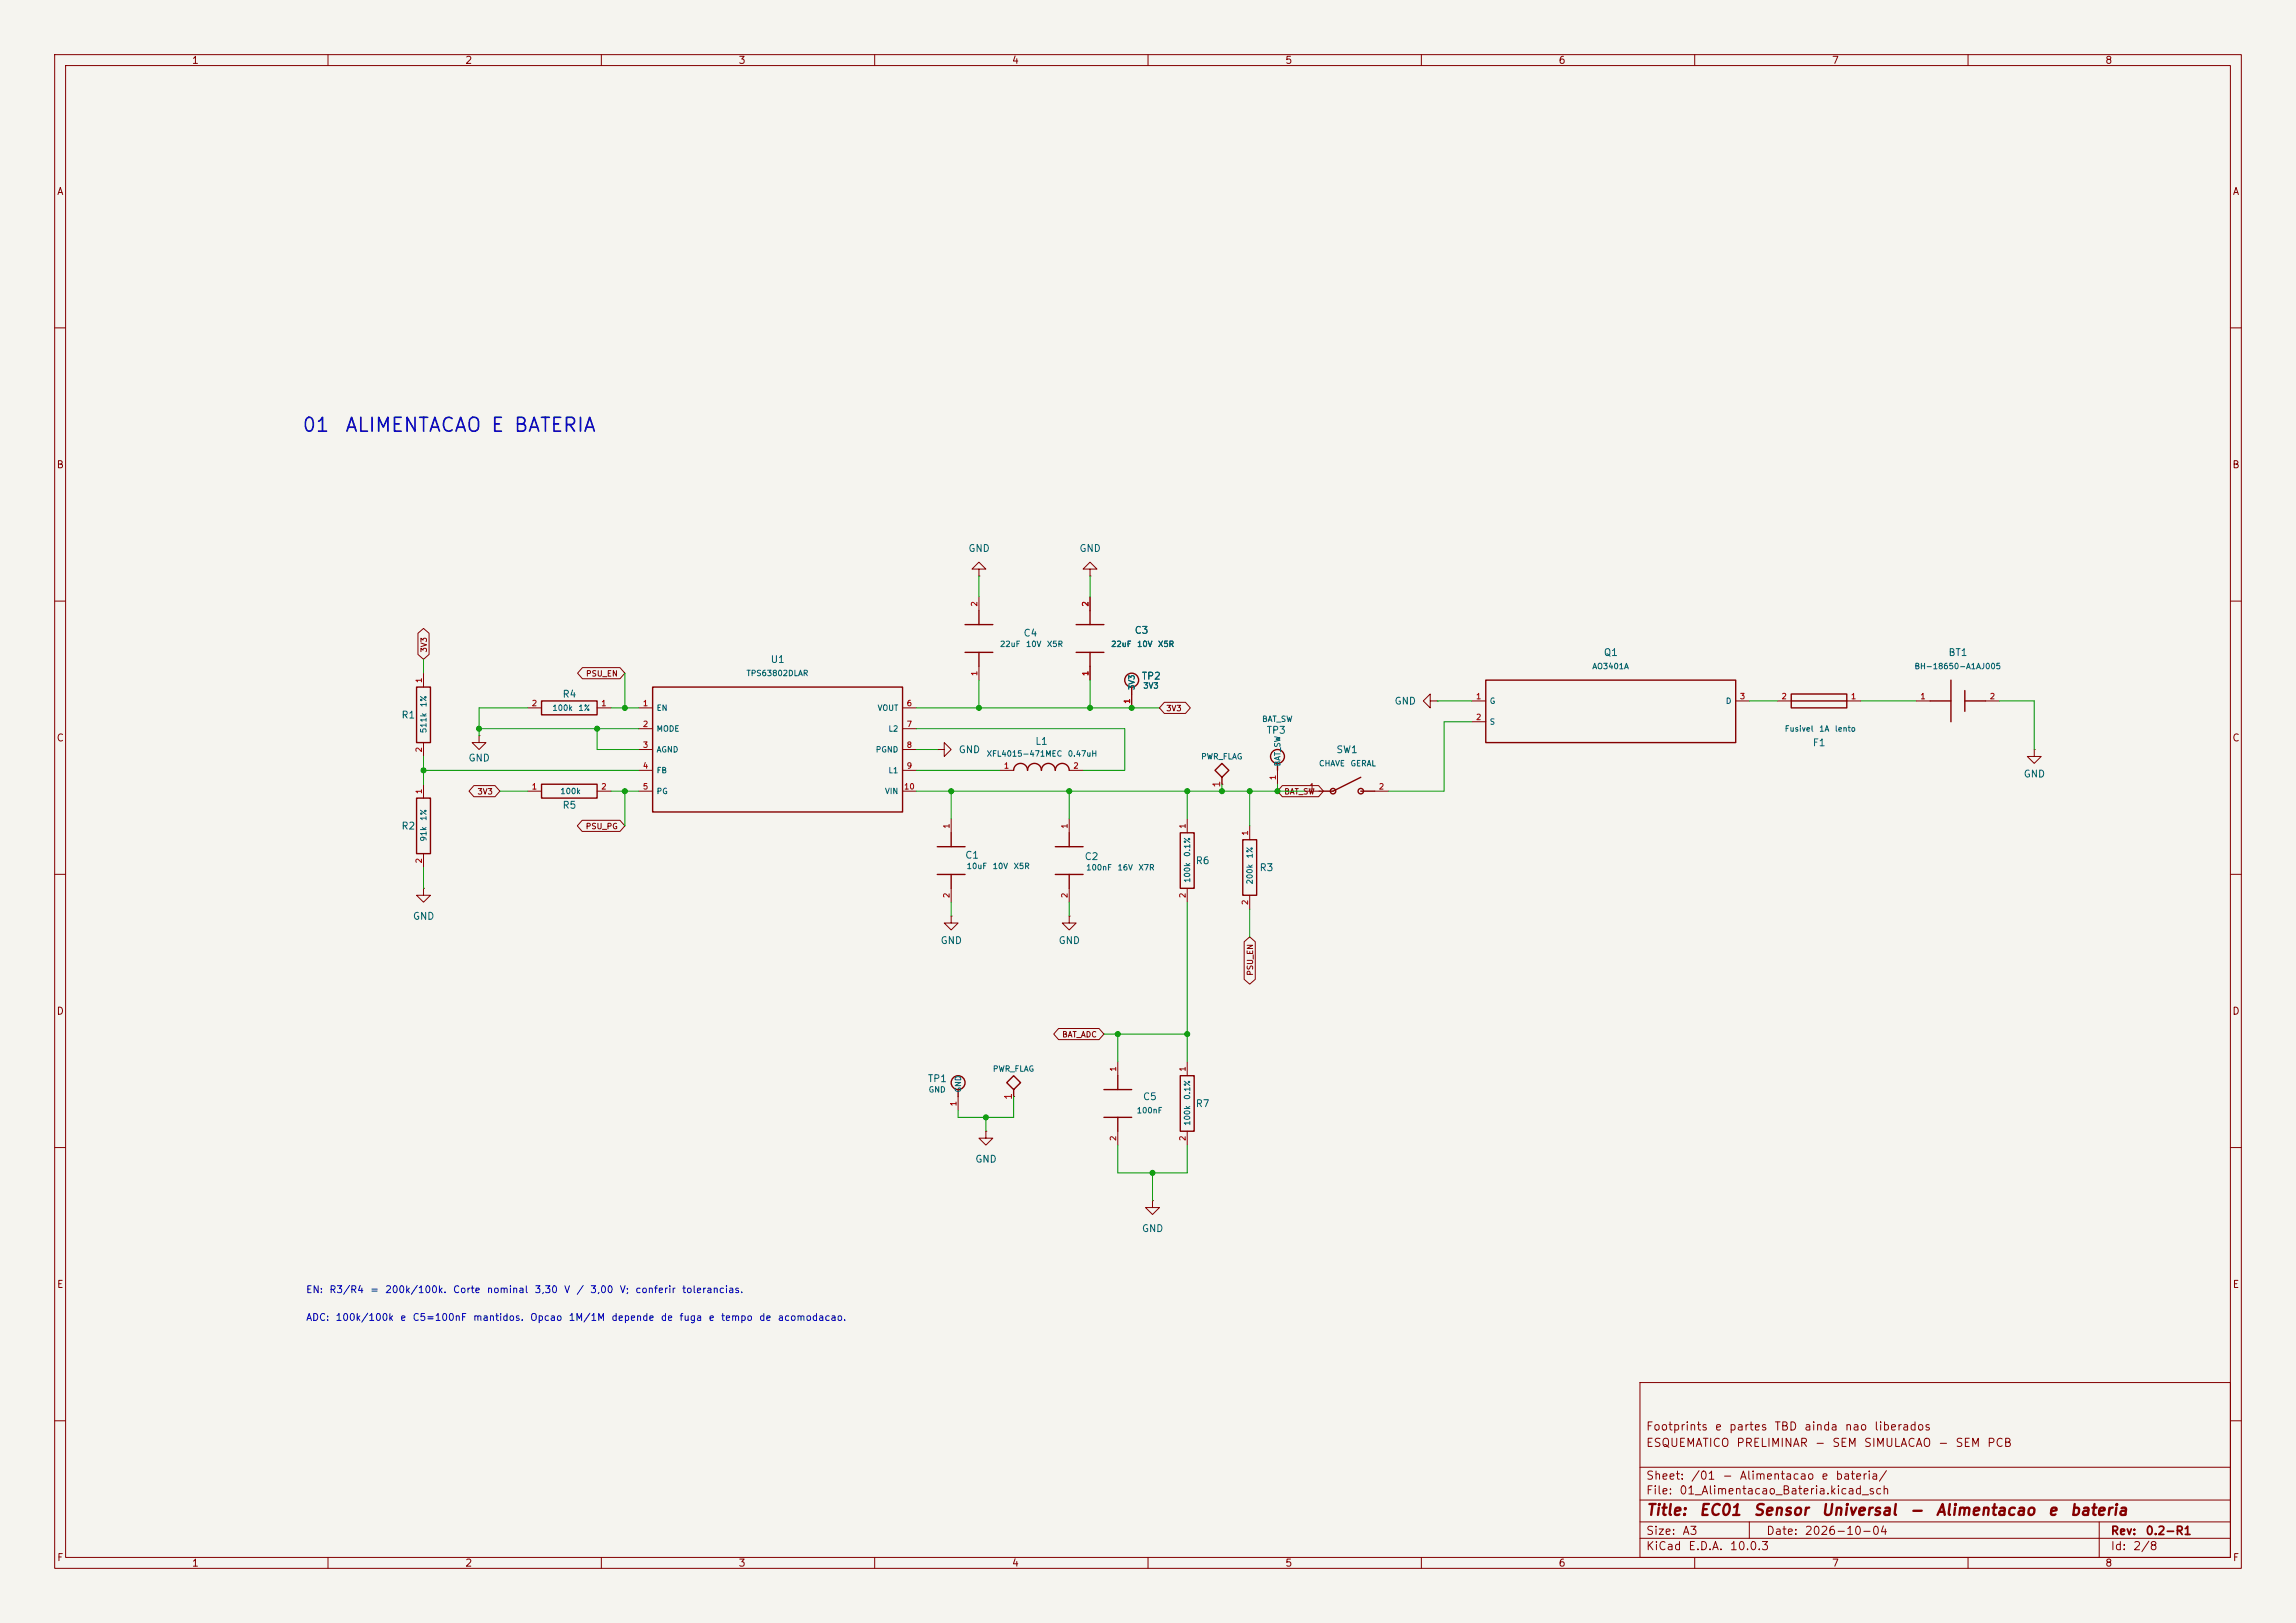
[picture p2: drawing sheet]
<svg xmlns="http://www.w3.org/2000/svg" width="420mm" height="297mm" viewBox="0 0 420 297" stroke-linecap="round" stroke-linejoin="round" font-family="sans-serif">
<defs><g id="words">
<g font-size="2.5" fill="#0000c2">
<text x="55.1" y="79.7">01</text>
<text x="63" y="79.7">ALIMENTACAO E BATERIA</text>
</g>
<g font-size="2" fill="#840000">
<text x="301" y="277.8">Title:</text>
<text x="310.7" y="277.8">EC01</text>
<text x="320.6" y="277.8">Sensor</text>
<text x="333" y="277.8">Universal</text>
<text x="349.2" y="277.8">-</text>
<text x="354" y="277.8">Alimentacao</text>
<text x="374.5" y="277.8">e</text>
<text x="378.5" y="277.8">bateria</text>
</g>
<g font-size="1.5" fill="#840000">
<text x="301" y="262.1">Footprints</text>
<text x="313.6" y="262.1">e</text>
<text x="316.2" y="262.1">partes</text>
<text x="324.5" y="262.1">TBD</text>
<text x="329.9" y="262.1">ainda</text>
<text x="337.3" y="262.1">nao</text>
<text x="342.7" y="262.1">liberados</text>
<text x="301" y="265.1">ESQUEMATICO</text>
<text x="317.5" y="265.1">PRELIMINAR</text>
<text x="331.9" y="265.1">-</text>
<text x="335" y="265.1">SEM</text>
<text x="340.8" y="265.1">SIMULACAO</text>
<text x="354.4" y="265.1">-</text>
<text x="357.6" y="265.1">SEM</text>
<text x="363.4" y="265.1">PCB</text>
<text x="301" y="273.8">File:</text>
<text x="301" y="271.1">Sheet:</text>
<text x="307.1" y="273.8">01_Alimentacao_Bateria.kicad_sch</text>
<text x="309.2" y="271.1">/01</text>
<text x="314.9" y="271.1">-</text>
<text x="318.1" y="271.1">Alimentacao</text>
<text x="333" y="271.1">e</text>
<text x="335.6" y="271.1">bateria/</text>
<text x="301" y="281.2">Size:</text>
<text x="307.6" y="281.2">A3</text>
<text x="323" y="281.2">Date:</text>
<text x="330" y="281.2">2026-10-04</text>
<text x="386" y="281.2">Rev:</text>
<text x="392.4" y="281.2">0.2-R1</text>
<text x="301" y="284">KiCad</text>
<text x="308.7" y="284">E.D.A.</text>
<text x="316.3" y="284">10.0.3</text>
<text x="386" y="284">Id:</text>
<text x="390.1" y="284">2/8</text>
</g>
<g font-size="1.3" fill="#840000">
<text x="35" y="12">1</text>
<text x="85" y="12">2</text>
<text x="135" y="12">3</text>
<text x="185" y="12">4</text>
<text x="235" y="12">5</text>
<text x="285" y="12">6</text>
<text x="335" y="12">7</text>
<text x="385" y="12">8</text>
<text x="10.3" y="36">A</text>
<text x="408.3" y="36">A</text>
<text x="10.3" y="86">B</text>
<text x="408.2" y="86">B</text>
<text x="10.3" y="136">C</text>
<text x="408.2" y="136">C</text>
<text x="10.3" y="186">D</text>
<text x="408.2" y="186">D</text>
<text x="10.3" y="236">E</text>
<text x="408.3" y="236">E</text>
<text x="10.3" y="286">F</text>
<text x="35" y="287">1</text>
<text x="85" y="287">2</text>
<text x="135" y="287">3</text>
<text x="185" y="287">4</text>
<text x="235" y="287">5</text>
<text x="285" y="287">6</text>
<text x="335" y="287">7</text>
<text x="385" y="287">8</text>
<text x="408.3" y="286">F</text>
</g>
<g font-size="1.3" fill="#006464">
<text x="177" y="101.3">GND</text>
<text x="197.4" y="101.3">GND</text>
<text x="187.1" y="116.8">C4</text>
<text x="207.4" y="116.3">C3</text>
<text x="140.9" y="121.6">U1</text>
<text x="208.7" y="124.7">TP2</text>
<text x="293.3" y="120.4">Q1</text>
<text x="356.3" y="120.4">BT1</text>
<text x="73.3" y="131.8">R1</text>
<text x="102.8" y="128">R4</text>
<text x="255" y="129.2">GND</text>
<text x="189.3" y="136.6">L1</text>
<text x="231.6" y="134.6">TP3</text>
<text x="331.5" y="136.9">F1</text>
<text x="85.6" y="139.7">GND</text>
<text x="175.3" y="138.1">GND</text>
<text x="244.3" y="138.1">SW1</text>
<text x="370.1" y="142.6">GND</text>
<text x="102.8" y="148.3">R5</text>
<text x="73.3" y="152.1">R2</text>
<text x="176.5" y="157.4">C1</text>
<text x="198.3" y="157.7">C2</text>
<text x="218.6" y="158.5">R6</text>
<text x="230.3" y="159.7">R3</text>
<text x="75.4" y="168.6">GND</text>
<text x="172" y="173.1">GND</text>
<text x="193.5" y="173.1">GND</text>
<text x="169.6" y="198.3">TP1</text>
<text x="209" y="201.6">C5</text>
<text x="218.6" y="202.9">R7</text>
<text x="178.3" y="213.1">GND</text>
<text x="208.8" y="225.8">GND</text>
</g>
<g font-size="1.3" fill="#a90000">
<text x="223.5" y="144.2" transform="rotate(-90 223.5 144.2)">1</text>
<text x="185.4" y="201.4" transform="rotate(-90 185.4 201.4)">1</text>
</g>
<g font-size="1.3" fill="#0000c2">
<text x="55.9" y="236.9">EN:</text>
<text x="60.1" y="236.9">R3/R4</text>
<text x="67.6" y="236.9">=</text>
<text x="70.3" y="236.9">200k/100k.</text>
<text x="82.8" y="236.9">Corte</text>
<text x="88.9" y="236.9">nominal</text>
<text x="97.7" y="236.9">3,30</text>
<text x="103.1" y="236.9">V</text>
<text x="105.3" y="236.9">/</text>
<text x="107.8" y="236.9">3,00</text>
<text x="113.2" y="236.9">V;</text>
<text x="116.1" y="236.9">conferir</text>
<text x="124.7" y="236.9">tolerancias.</text>
<text x="55.9" y="242">ADC:</text>
<text x="61.3" y="242">100k/100k</text>
<text x="73.1" y="242">e</text>
<text x="75.4" y="242">C5=100nF</text>
<text x="86.4" y="242">mantidos.</text>
<text x="96.9" y="242">Opcao</text>
<text x="103.9" y="242">1M/1M</text>
<text x="111.7" y="242">depende</text>
<text x="120.8" y="242">de</text>
<text x="124.2" y="242">fuga</text>
<text x="129.5" y="242">e</text>
<text x="131.8" y="242">tempo</text>
<text x="138.8" y="242">de</text>
<text x="142.2" y="242">acomodacao.</text>
</g>
<g font-size="1" fill="#a90000">
<text x="179" y="111.1" transform="rotate(-90 179 111.1)">2</text>
<text x="199.3" y="111.1" transform="rotate(-90 199.3 111.1)">2</text>
<text x="77.4" y="125.1" transform="rotate(-90 77.4 125.1)">1</text>
<text x="179" y="123.8" transform="rotate(-90 179 123.8)">1</text>
<text x="199.3" y="123.8" transform="rotate(-90 199.3 123.8)">1</text>
<text x="97.2" y="129.5">2</text>
<text x="109.9" y="129.5">1</text>
<text x="117.5" y="129.5">1</text>
<text x="165.8" y="129.5">6</text>
<text x="206.9" y="128.9" transform="rotate(-90 206.9 128.9)">1</text>
<text x="269.9" y="128.2">1</text>
<text x="318.2" y="128.2">3</text>
<text x="325.8" y="128.2">2</text>
<text x="338.5" y="128.2">1</text>
<text x="351.2" y="128.2">1</text>
<text x="363.9" y="128.2">2</text>
<text x="77.4" y="137.8" transform="rotate(-90 77.4 137.8)">2</text>
<text x="117.5" y="133.3">2</text>
<text x="117.5" y="137.1">3</text>
<text x="165.8" y="133.3">7</text>
<text x="165.8" y="137.1">8</text>
<text x="269.9" y="132">2</text>
<text x="117.5" y="140.9">4</text>
<text x="165.8" y="140.9">9</text>
<text x="183.5" y="140.9">1</text>
<text x="196.2" y="140.9">2</text>
<text x="233.6" y="142.9" transform="rotate(-90 233.6 142.9)">1</text>
<text x="77.4" y="145.4" transform="rotate(-90 77.4 145.4)">1</text>
<text x="97.2" y="144.7">1</text>
<text x="109.9" y="144.7">2</text>
<text x="117.5" y="144.7">5</text>
<text x="165.3" y="144.7">10</text>
<text x="239.4" y="144.7">1</text>
<text x="252.1" y="144.7">2</text>
<text x="173.9" y="151.7" transform="rotate(-90 173.9 151.7)">1</text>
<text x="195.5" y="151.7" transform="rotate(-90 195.5 151.7)">1</text>
<text x="217.1" y="151.7" transform="rotate(-90 217.1 151.7)">1</text>
<text x="228.5" y="153" transform="rotate(-90 228.5 153)">1</text>
<text x="77.4" y="158.1" transform="rotate(-90 77.4 158.1)">2</text>
<text x="173.9" y="164.4" transform="rotate(-90 173.9 164.4)">2</text>
<text x="195.5" y="164.4" transform="rotate(-90 195.5 164.4)">2</text>
<text x="217.1" y="164.4" transform="rotate(-90 217.1 164.4)">2</text>
<text x="228.5" y="165.7" transform="rotate(-90 228.5 165.7)">2</text>
<text x="204.4" y="196.2" transform="rotate(-90 204.4 196.2)">1</text>
<text x="217.1" y="196.2" transform="rotate(-90 217.1 196.2)">1</text>
<text x="175.2" y="202.5" transform="rotate(-90 175.2 202.5)">1</text>
<text x="204.4" y="208.9" transform="rotate(-90 204.4 208.9)">2</text>
<text x="217.1" y="208.9" transform="rotate(-90 217.1 208.9)">2</text>
</g>
<g font-size="1" fill="#840000">
<text x="78.3" y="119.5" transform="rotate(-90 78.3 119.5)">3V3</text>
<text x="107.1" y="124">PSU_EN</text>
<text x="213.2" y="130.4">3V3</text>
<text x="87.2" y="145.6">3V3</text>
<text x="234.8" y="145.6">BAT_SW</text>
<text x="107" y="152">PSU_PG</text>
<text x="229.4" y="178.7" transform="rotate(-90 229.4 178.7)">PSU_EN</text>
<text x="194.2" y="190.1">BAT_ADC</text>
</g>
<g font-size="1" fill="#006464">
<text x="182.8" y="118.6">22uF</text>
<text x="187.6" y="118.6">10V</text>
<text x="191.4" y="118.6">X5R</text>
<text x="203.1" y="118.6">22uF</text>
<text x="207.9" y="118.6">10V</text>
<text x="211.7" y="118.6">X5R</text>
<text x="136.5" y="124">TPS63802DLAR</text>
<text x="291.2" y="122.7">AO3401A</text>
<text x="350.1" y="122.7">BH-18650-A1AJ005</text>
<text x="78.2" y="129.5" transform="rotate(-90 78.2 129.5)">1%</text>
<text x="101" y="130.3">100k</text>
<text x="105.7" y="130.3">1%</text>
<text x="120" y="130.3">EN</text>
<text x="160.4" y="130.3">VOUT</text>
<text x="207.8" y="126.4" transform="rotate(-90 207.8 126.4)">3V3</text>
<text x="209" y="126.3">3V3</text>
<text x="272.4" y="129">G</text>
<text x="315.6" y="129">D</text>
<text x="78.2" y="134.3" transform="rotate(-90 78.2 134.3)">511k</text>
<text x="120" y="134.1">MODE</text>
<text x="120" y="137.9">AGND</text>
<text x="160.1" y="137.9">PGND</text>
<text x="162.4" y="134.1">L2</text>
<text x="230.8" y="132.3">BAT_SW</text>
<text x="272.4" y="132.9">S</text>
<text x="326.4" y="134.1">Fusivel</text>
<text x="332.7" y="134.1">1A</text>
<text x="335.5" y="134.1">lento</text>
<text x="120" y="141.7">FB</text>
<text x="162.4" y="141.7">L1</text>
<text x="180.4" y="138.7">XFL4015-471MEC</text>
<text x="195.2" y="138.7">0.47uH</text>
<text x="219.6" y="139.2">PWR_FLAG</text>
<text x="234.5" y="140.3" transform="rotate(-90 234.5 140.3)">BAT_SW</text>
<text x="241.2" y="140.5">CHAVE</text>
<text x="246.9" y="140.5">GERAL</text>
<text x="102.4" y="145.6">100k</text>
<text x="120" y="145.6">PG</text>
<text x="161.8" y="145.6">VIN</text>
<text x="78.2" y="154.1" transform="rotate(-90 78.2 154.1)">91k</text>
<text x="78.2" y="150.3" transform="rotate(-90 78.2 150.3)">1%</text>
<text x="176.7" y="159.3">10uF</text>
<text x="181.5" y="159.3">10V</text>
<text x="185.3" y="159.3">X5R</text>
<text x="198.6" y="159.5">100nF</text>
<text x="204.3" y="159.5">16V</text>
<text x="208.2" y="159.5">X7R</text>
<text x="217.9" y="161.6" transform="rotate(-90 217.9 161.6)">100k</text>
<text x="217.9" y="156.9" transform="rotate(-90 217.9 156.9)">0.1%</text>
<text x="229.4" y="161.9" transform="rotate(-90 229.4 161.9)">200k</text>
<text x="229.4" y="157.2" transform="rotate(-90 229.4 157.2)">1%</text>
<text x="181.5" y="196.4">PWR_FLAG</text>
<text x="169.8" y="200.2">GND</text>
<text x="176" y="200" transform="rotate(-90 176 200)">GND</text>
<text x="207.8" y="204">100nF</text>
<text x="217.9" y="201.3" transform="rotate(-90 217.9 201.3)">0.1%</text>
<text x="217.9" y="206.1" transform="rotate(-90 217.9 206.1)">100k</text>
</g>
</g></defs>
<path d="M0 0h420v297h-420z" fill="#f5f4ef" stroke="#f5f4ef" stroke-width=".18"/>
<g fill="none" stroke="#840000" stroke-width=".18">
<path d="M10 10h400v277h-400zM12 12h396v273h-396zM60 10v2M110 10v2M160 10v2M210 10v2M260 10v2M310 10v2M360 10v2M10 60h2M408 60h2M10 110h2"/>
<path d="M76.5 115.9l1-.9 1 .9v3.9l-1 .9-1-.9zM179.1 104.1h1.2l-1.2-1.2-1.3 1.2h1.3v1.3M179.1 105.4h.1M179.1 109.2v2.6M199.4 104.1h1.3l-1.3-1.2-1.3 1.2h1.3v1.3M199.4 105.4h.1M199.4 109.2v2.6M408 110h2M77.5 123.2v2.5M77.5 135.9v2.5M87.6 134.6v1.3h1.3l-1.3 1.3-1.2-1.3h1.2M87.6 134.6h.1"/>
<path d="M96.5 129.5h2.6M106.5 122.2h6.9l.9 1-.9 1h-6.9l-.9-1zM109.2 129.5h2.6M116.8 129.5h2.6M116.8 133.4h2.6M116.8 137.2h2.6M165.1 129.5h2.5M165.1 133.4h2.5M165.1 137.2h2.5M171.4 137.2h1.3v-1.3l1.3 1.3-1.3 1.2v-1.2M171.4 137.2h.1M179.1 121.9v2.6"/>
<path d="M199.4 121.9v2.6M207 127v2.5M213 128.5h3.9l.8 1-.8 1.1h-3.9l-.9-1.1zM261.6 128.3v-1.3l-1.3 1.3 1.3 1.2v-1.2h1.3M262.9 128.3h.1M269.2 128.3h2.6M269.2 132.1h2.6M317.5 128.3h2.5M325.1 128.3h2.6M337.8 128.3h2.6M350.5 128.3h2.6M363.2 128.3h2.6"/>
<path d="M372.1 137.2v1.2h1.3l-1.3 1.3-1.3-1.3h1.3M372.1 137.2h.1M10 160h2M77.5 143.5v2.6M77.5 156.2v2.6M86.7 143.8h3.9l.8 1-.8 1h-3.9l-.9-1zM96.5 144.8h2.6M106.5 150.1h6.9l.9 1-.9 1h-6.9l-.9-1zM109.2 144.8h2.6M116.8 141h2.6M116.8 144.8h2.6M165.1 141h2.5"/>
<path d="M165.1 144.8h2.5M174 149.9v2.5M182.9 141h2.5M195.6 149.9v2.5M195.6 141h2.5M217.2 149.9v2.5M223.5 143.5h.1M228.6 151.1v2.6M233.7 141v2.5M234.6 143.8h6.6l.9 1-.9 1h-6.6l-.9-1zM238.8 144.8h2.5M251.5 144.8h2.5"/>
<path d="M408 160h2M77.5 162.6v1.2h1.2l-1.2 1.3-1.3-1.3h1.3M77.5 162.6h.1M174 167.6v1.3h1.3l-1.3 1.3-1.3-1.3h1.3M174 167.6h.1M174 162.6v2.5M195.6 167.6v1.3h1.2l-1.2 1.3-1.3-1.3h1.3M195.6 167.6h.1M195.6 162.6v2.5M217.2 162.6v2.5M227.6 172.3l1-.8 1 .8v6.9l-1 .9-1-.9zM228.6 163.8v2.6"/>
<path d="M193.6 188.2h7.4l.9 1-.9 1h-7.4l-.9-1zM204.5 194.3v2.6M217.2 194.3v2.6M10 210h2M175.3 200.7v2.5M180.3 207v1.3h1.3l-1.3 1.3-1.2-1.3h1.2M180.3 207h.1M185.4 200.7h.1M204.5 207v2.6M210.8 219.7v1.3h1.3l-1.3 1.2-1.3-1.2h1.3M210.8 219.7h.1M217.2 207v2.6"/>
<path d="M408 210h2M300 253h108v32h-108zM10 260h2M300 278.5h108M300 274.5h108M300 268.5h108M320 278.5v3M384 278.5v6.5M408 260h2M60 285v2M110 285v2M160 285v2"/>
<path d="M210 285v2M260 285v2M300 281.5h108M310 285v2M360 285v2"/>
</g>
<g fill="none" stroke="#840000" stroke-width=".25">
<path d="M176.5 119.4h5.1M176.5 114.3h5.1M179.1 111.8v2.5M179.1 119.4v2.5M196.8 119.4h5.1M196.8 114.3h5.1M199.4 111.8v2.5M199.4 119.4v2.5M76.2 125.7h2.5v10.2h-2.5zM99.1 128.3h10.1v2.5h-10.1zM119.4 125.7h45.7v22.9h-45.7zM207 125.7v1.3"/>
<path d="M233.7 139.7v1.3M271.8 124.5h45.7v11.4h-45.7zM327.7 127h10.1v2.5h-10.1zM327.7 128.3h10.1M353.1 128.3h3.8M356.9 124.5v7.6M359.4 128.3h3.8M359.4 126.4v3.8M76.2 146.1h2.5v10.1h-2.5zM99.1 143.5h10.1v2.6h-10.1zM171.4 154.9h5.1M174 152.4v2.5"/>
<path d="M185.4 141a1.27 1.27 0 0 1 1.3-1.3 1.27 1.27 0 0 1 1.3 1.3 1.27 1.27 0 0 1 1.2-1.3 1.27 1.27 0 0 1 1.3 1.3 1.27 1.27 0 0 1 1.3-1.3 1.27 1.27 0 0 1 1.2 1.3 1.27 1.27 0 0 1 1.3-1.3 1.27 1.27 0 0 1 1.3 1.3M193 154.9h5.1M195.6 152.4v2.5M215.9 152.4h2.5v10.2h-2.5zM223.5 142.2l1.3-1.2-1.3-1.3-1.3 1.3 1.3 1.2v1.3M227.3 153.7h2.6v10.1h-2.6zM248.9 142.2l-5.1 2.6h-2.5M248.9 144.8h2.6M171.4 160h5.1M174 160v2.6M193 160h5.1M195.6 160v2.6"/>
<path d="M175.3 199.4v1.3M185.4 199.4l1.3-1.3-1.3-1.2-1.3 1.2 1.3 1.3v1.3M201.9 199.4h5.1M204.5 196.9v2.5M215.9 196.9h2.5v10.1h-2.5zM201.9 204.5h5.1M204.5 204.5v2.5"/>
<circle cx="207" cy="124.5" r="1.27"/>
<circle cx="233.7" cy="138.4" r="1.27"/>
<circle cx="243.8" cy="144.8" r=".5"/>
<circle cx="248.9" cy="144.8" r=".5"/>
<circle cx="175.3" cy="198.1" r="1.27"/>
</g>
<g fill="none" stroke="#009600" stroke-width=".18">
<path d="M179.1 105.4v3.8M199.4 105.4v3.8M77.5 120.7v2.5M77.5 138.4v5.1M87.6 133.4h29.2M96.5 129.5h-8.9v5.1M109.2 133.4v3.8h7.6M111.8 129.5h5M114.3 123.2v6.3M167.6 129.5h44.5M167.6 133.4h38.1v7.6h-7.6M167.6 137.2h3.8"/>
<path d="M179.1 124.5v5M199.4 124.5v5M262.9 128.3h6.3M269.2 132.1h-5v12.7h-10.2M320 128.3h5.1M340.4 128.3h10.1M365.8 128.3h6.3v8.9M77.5 141h39.3M77.5 158.8v3.8M91.4 144.8h5.1M111.8 144.8h5M114.3 144.8v6.3"/>
<path d="M167.6 144.8h71.2M167.6 141h15.3M174 144.8v5.1M195.6 144.8v5.1M217.2 144.8v5.1M223.5 143.5v1.3M228.6 144.8v6.3M233.7 143.5v1.3M174 165.1v2.5M195.6 165.1v2.5M217.2 165.1v29.2M228.6 166.4v5.1"/>
<path d="M201.9 189.2h15.3M204.5 189.2v5.1M180.3 204.5v2.5M185.4 200.7v3.8h-10.1v-1.3M204.5 209.6v5h12.7v-5M210.8 214.6v5.1"/>
</g>
<g fill="#009600" stroke="#009600" stroke-width=".18">
<circle cx="109.2" cy="133.4" r=".46"/>
<circle cx="77.5" cy="141" r=".46"/>
<circle cx="87.6" cy="133.4" r=".46"/>
<circle cx="114.3" cy="144.8" r=".46"/>
<circle cx="114.3" cy="129.5" r=".46"/>
<circle cx="217.2" cy="189.2" r=".46"/>
<circle cx="210.8" cy="214.6" r=".46"/>
<circle cx="204.5" cy="189.2" r=".46"/>
<circle cx="180.3" cy="204.5" r=".46"/>
<circle cx="195.6" cy="144.8" r=".46"/>
<circle cx="217.2" cy="144.8" r=".46"/>
<circle cx="223.5" cy="144.8" r=".46"/>
<circle cx="228.6" cy="144.8" r=".46"/>
<circle cx="233.7" cy="144.8" r=".46"/>
<circle cx="199.4" cy="129.5" r=".46"/>
<circle cx="207" cy="129.5" r=".46"/>
<circle cx="179.1" cy="129.5" r=".46"/>
<circle cx="174" cy="144.8" r=".46"/>
</g>
<use href="#words"/>
</svg>
